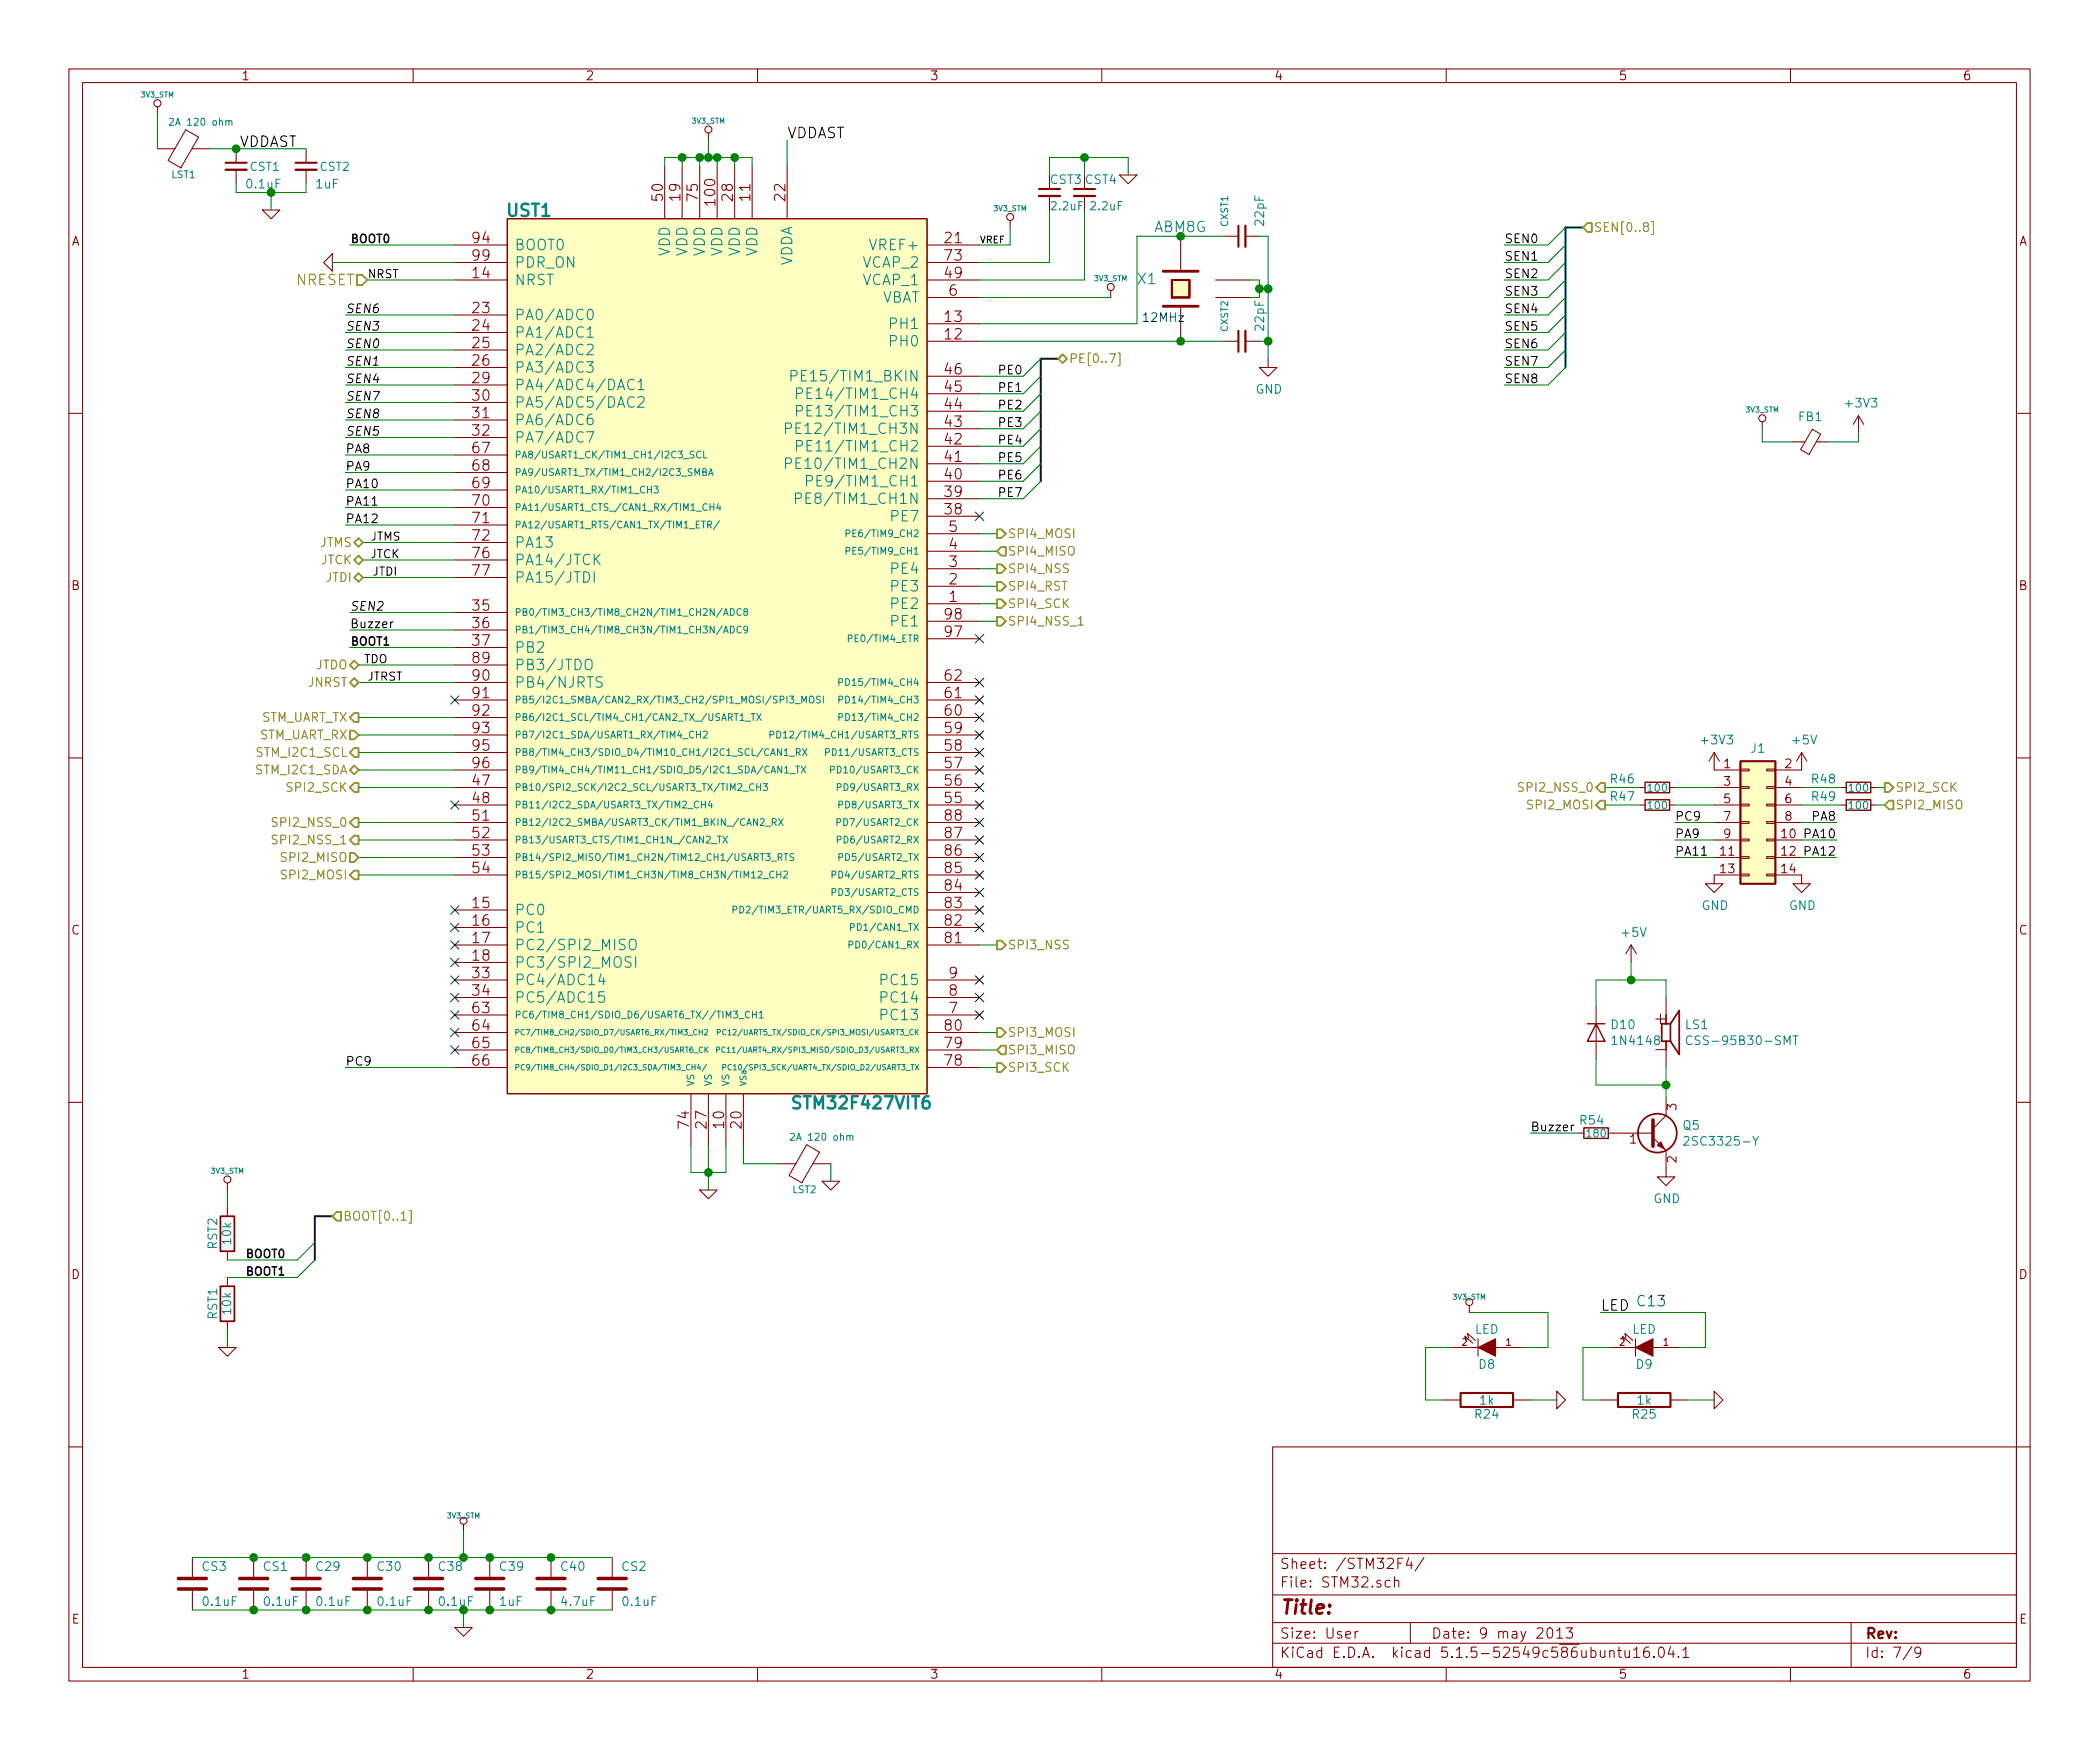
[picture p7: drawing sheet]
<svg xmlns="http://www.w3.org/2000/svg" width="305mm" height="254mm" viewBox="0 0 305 254" stroke-linecap="round" stroke-linejoin="round" font-family="sans-serif">
<defs><g id="words">
<text font-size="2.8" fill="#840000" x="185.8" y="234.3">Title:</text>
<g font-size="2.5" fill="#008484">
<text x="73.7" y="31.4">UST1</text>
<text x="115.7" y="161">STM32F427VIT6</text>
</g>
<g font-size="2.5" fill="#840000">
<text x="240.4" y="148.7">+</text>
<text x="240.7" y="153.1">-</text>
</g>
<text font-size="2.1" fill="#008400" x="34.4" y="21.3">VDDAST</text>
<g font-size="2.1">
<text x="114.3" y="20.1">VDDAST</text>
<text x="232.4" y="190.2">LED</text>
</g>
<g font-size="2.1" fill="#840000">
<text x="96.3" y="29.1" transform="rotate(-90 96.3 29.1)">50</text>
<text x="98.8" y="29.1" transform="rotate(-90 98.8 29.1)">19</text>
<text x="101.3" y="29.1" transform="rotate(-90 101.3 29.1)">75</text>
<text x="103.9" y="29.7" transform="rotate(-90 103.9 29.7)">100</text>
<text x="106.4" y="29.1" transform="rotate(-90 106.4 29.1)">28</text>
<text x="109" y="29.1" transform="rotate(-90 109 29.1)">11</text>
<text x="114" y="29.1" transform="rotate(-90 114 29.1)">22</text>
<text x="68.7" y="35.3">94</text>
<text x="137.3" y="35.3">21</text>
<text x="68.7" y="40.4">14</text>
<text x="68.7" y="37.8">99</text>
<text x="137.3" y="40.4">49</text>
<text x="137.3" y="37.8">73</text>
<text x="68.7" y="45.5">23</text>
<text x="137.3" y="46.7">13</text>
<text x="137.8" y="42.9">6</text>
<text x="68.7" y="48">24</text>
<text x="68.7" y="50.5">25</text>
<text x="68.7" y="53.1">26</text>
<text x="137.3" y="49.3">12</text>
<text x="68.7" y="55.6">29</text>
<text x="68.7" y="58.2">30</text>
<text x="137.3" y="59.4">44</text>
<text x="137.3" y="56.9">45</text>
<text x="137.3" y="54.4">46</text>
<text x="68.7" y="60.7">31</text>
<text x="68.7" y="63.2">32</text>
<text x="68.7" y="65.8">67</text>
<text x="137.3" y="64.5">42</text>
<text x="137.3" y="62">43</text>
<text x="68.7" y="68.3">68</text>
<text x="68.7" y="70.9">69</text>
<text x="137.3" y="69.6">40</text>
<text x="137.3" y="67.1">41</text>
<text x="68.7" y="73.4">70</text>
<text x="68.7" y="75.9">71</text>
<text x="137.3" y="74.7">38</text>
<text x="137.3" y="72.1">39</text>
<text x="137.8" y="77.2">5</text>
<text x="68.7" y="78.5">72</text>
<text x="68.7" y="81">76</text>
<text x="68.7" y="83.6">77</text>
<text x="137.8" y="82.3">3</text>
<text x="137.8" y="79.8">4</text>
<text x="68.7" y="88.6">35</text>
<text x="137.3" y="89.9">98</text>
<text x="137.8" y="87.4">1</text>
<text x="137.8" y="84.8">2</text>
<text x="68.7" y="93.7">37</text>
<text x="68.7" y="91.2">36</text>
<text x="137.3" y="92.5">97</text>
<text x="68.7" y="96.3">89</text>
<text x="68.7" y="98.8">90</text>
<text x="68.7" y="101.3">91</text>
<text x="137.3" y="101.3">61</text>
<text x="137.3" y="98.8">62</text>
<text x="68.7" y="103.9">92</text>
<text x="68.7" y="106.4">93</text>
<text x="137.3" y="106.4">59</text>
<text x="137.3" y="103.9">60</text>
<text x="68.7" y="109">95</text>
<text x="68.7" y="111.5">96</text>
<text x="137.3" y="111.5">57</text>
<text x="137.3" y="109">58</text>
<text x="68.7" y="114">47</text>
<text x="68.7" y="116.6">48</text>
<text x="68.7" y="119.1">51</text>
<text x="137.3" y="116.6">55</text>
<text x="137.3" y="114">56</text>
<text x="137.3" y="119.1">88</text>
<text x="68.7" y="121.7">52</text>
<text x="68.7" y="124.2">53</text>
<text x="137.3" y="124.2">86</text>
<text x="137.3" y="121.7">87</text>
<text x="68.7" y="131.8">15</text>
<text x="68.7" y="126.7">54</text>
<text x="137.3" y="131.8">83</text>
<text x="137.3" y="129.3">84</text>
<text x="137.3" y="126.7">85</text>
<text x="68.7" y="134.4">16</text>
<text x="68.7" y="136.9">17</text>
<text x="137.3" y="136.9">81</text>
<text x="137.3" y="134.4">82</text>
<text x="68.7" y="139.4">18</text>
<text x="68.7" y="142">33</text>
<text x="137.8" y="142">9</text>
<text x="68.7" y="144.5">34</text>
<text x="68.7" y="147.1">63</text>
<text x="68.7" y="149.6">64</text>
<text x="137.3" y="149.6">80</text>
<text x="137.8" y="147.1">7</text>
<text x="137.8" y="144.5">8</text>
<text x="68.7" y="152.1">65</text>
<text x="68.7" y="154.7">66</text>
<text x="137.3" y="154.7">78</text>
<text x="137.3" y="152.1">79</text>
<text x="100.1" y="163.7" transform="rotate(-90 100.1 163.7)">74</text>
<text x="102.6" y="163.7" transform="rotate(-90 102.6 163.7)">27</text>
<text x="105.2" y="163.7" transform="rotate(-90 105.2 163.7)">10</text>
<text x="107.7" y="163.7" transform="rotate(-90 107.7 163.7)">20</text>
<text x="185.8" y="227.7">Sheet: /STM32F4/</text>
<text x="185.8" y="230.4">File: STM32.sch</text>
<text x="185.8" y="237.8">Size: User</text>
<text x="207.8" y="237.8">Date: 9 may 2013</text>
<text x="270.8" y="237.8">Rev:</text>
<text x="185.8" y="240.6">KiCad E.D.A. kicad 5.1.5-52549c586ubuntu16.04.1</text>
<text x="270.8" y="240.6">Id: 7/9</text>
</g>
<g font-size="2.1" fill="#008484">
<text x="167.6" y="33.7">ABM8G</text>
<text x="74.7" y="41.4">NRST</text>
<text x="74.7" y="36.3">BOOT0</text>
<text x="74.7" y="38.9">PDR_ON</text>
<text x="97.3" y="37.2" transform="rotate(-90 97.3 37.2)">VDD</text>
<text x="99.8" y="37.2" transform="rotate(-90 99.8 37.2)">VDD</text>
<text x="102.4" y="37.2" transform="rotate(-90 102.4 37.2)">VDD</text>
<text x="104.9" y="37.2" transform="rotate(-90 104.9 37.2)">VDD</text>
<text x="107.4" y="37.2" transform="rotate(-90 107.4 37.2)">VDD</text>
<text x="110" y="37.2" transform="rotate(-90 110 37.2)">VDD</text>
<text x="115.1" y="38.8" transform="rotate(-90 115.1 38.8)">VDDA</text>
<text x="125.3" y="41.4">VCAP_1</text>
<text x="125.3" y="38.9">VCAP_2</text>
<text x="126.7" y="36.3">VREF+</text>
<text x="165.3" y="41.2">X1</text>
<text x="74.7" y="46.5">PA0/ADC0</text>
<text x="127.8" y="43.9">VBAT</text>
<text x="129.5" y="47.8">PH1</text>
<text x="74.7" y="49">PA1/ADC1</text>
<text x="74.7" y="51.6">PA2/ADC2</text>
<text x="129.5" y="50.3">PH0</text>
<text x="74.7" y="54.1">PA3/ADC3</text>
<text x="74.7" y="56.6">PA4/ADC4/DAC1</text>
<text x="74.7" y="59.2">PA5/ADC5/DAC2</text>
<text x="116.6" y="55.4">PE15/TIM1_BKIN</text>
<text x="117.6" y="57.9">PE14/TIM1_CH4</text>
<text x="74.7" y="61.7">PA6/ADC6</text>
<text x="74.7" y="64.3">PA7/ADC7</text>
<text x="116" y="63">PE12/TIM1_CH3N</text>
<text x="117.6" y="65.5">PE11/TIM1_CH2</text>
<text x="117.6" y="60.5">PE13/TIM1_CH3</text>
<text x="116" y="68.1">PE10/TIM1_CH2N</text>
<text x="118.7" y="70.6">PE9/TIM1_CH1</text>
<text x="117.2" y="73.2">PE8/TIM1_CH1N</text>
<text x="129.6" y="75.7">PE7</text>
<text x="74.7" y="79.5">PA13</text>
<text x="74.7" y="82">PA14/JTCK</text>
<text x="129.6" y="83.3">PE4</text>
<text x="74.7" y="84.6">PA15/JTDI</text>
<text x="129.6" y="88.4">PE2</text>
<text x="129.6" y="85.9">PE3</text>
<text x="74.7" y="94.7">PB2</text>
<text x="129.6" y="90.9">PE1</text>
<text x="74.7" y="97.3">PB3/JTDO</text>
<text x="74.7" y="99.8">PB4/NJRTS</text>
<text x="74.7" y="132.8">PC0</text>
<text x="74.7" y="135.4">PC1</text>
<text x="74.7" y="137.9">PC2/SPI2_MISO</text>
<text x="74.7" y="140.5">PC3/SPI2_MOSI</text>
<text x="74.7" y="143">PC4/ADC14</text>
<text x="128.3" y="143">PC15</text>
<text x="74.7" y="145.5">PC5/ADC15</text>
<text x="128.3" y="148.1">PC13</text>
<text x="128.3" y="145.5">PC14</text>
</g>
<text font-size="2.1" fill="#848400" x="43" y="41.4">NRESET</text>
<text font-size="2.1" fill="#0000c2" x="237.5" y="189.6">C13</text>
<g font-size="1.8" fill="#840000">
<text x="35" y="11.6">1</text>
<text x="85" y="11.6">2</text>
<text x="135" y="11.6">3</text>
<text x="185" y="11.6">4</text>
<text x="235" y="11.6">5</text>
<text x="285" y="11.6">6</text>
<text x="10.4" y="35.6">A</text>
<text x="293.2" y="35.6">A</text>
<text x="10.4" y="85.6">B</text>
<text x="293.2" y="85.6">B</text>
<text x="250.3" y="111.5">1</text>
<text x="259.2" y="111.5">2</text>
<text x="250.3" y="114">3</text>
<text x="250.3" y="116.6">5</text>
<text x="250.3" y="119.1">7</text>
<text x="259.2" y="114">4</text>
<text x="259.2" y="116.6">6</text>
<text x="259.2" y="119.1">8</text>
<text x="249.9" y="124.2">11</text>
<text x="250.3" y="121.7">9</text>
<text x="258.7" y="121.7">10</text>
<text x="258.7" y="124.2">12</text>
<text x="249.9" y="126.7">13</text>
<text x="258.7" y="126.7">14</text>
<text x="10.4" y="135.6">C</text>
<text x="293.2" y="135.6">C</text>
<text x="243.5" y="161.1" transform="rotate(-90 243.5 161.1)">3</text>
<text x="236.7" y="166">1</text>
<text x="243.5" y="168.8" transform="rotate(-90 243.5 168.8)">2</text>
<text x="10.4" y="185.6">D</text>
<text x="293.2" y="185.6">D</text>
<text x="10.4" y="235.6">E</text>
<text x="293.2" y="235.6">E</text>
<text x="35" y="243.6">1</text>
<text x="85" y="243.6">2</text>
<text x="135" y="243.6">3</text>
<text x="185" y="243.6">4</text>
<text x="235" y="243.6">5</text>
<text x="285" y="243.6">6</text>
</g>
<g font-size="1.8" fill="#008484">
<text x="35.9" y="27.4">0.1uF</text>
<text x="45.9" y="27.4">1uF</text>
<text x="152.5" y="26.7">CST3</text>
<text x="157.6" y="26.7">CST4</text>
<text x="183.6" y="32.7" transform="rotate(-90 183.6 32.7)">22pF</text>
<text x="183.6" y="47.9" transform="rotate(-90 183.6 47.9)">22pF</text>
<text x="182.3" y="57.1">GND</text>
<text x="268.2" y="59.2">+3V3</text>
<text x="261.2" y="61.1">FB1</text>
<text x="234" y="113.7">R46</text>
<text x="247.2" y="108.1">+3V3</text>
<text x="254.3" y="109.3">J1</text>
<text x="260.4" y="108.1">+5V</text>
<text x="263.2" y="113.7">R48</text>
<text x="234" y="116.3">R47</text>
<text x="263.2" y="116.3">R49</text>
<text x="235.6" y="136">+5V</text>
<text x="247.1" y="132.1">GND</text>
<text x="259.8" y="132.1">GND</text>
<text x="234.1" y="149.4">D10</text>
<text x="244.8" y="149.4">LS1</text>
<text x="234.4" y="151.7">1N4148</text>
<text x="246" y="151.7">CSS-95B30-SMT</text>
<text x="229.5" y="163.2">R54</text>
<text x="244.4" y="164">Q5</text>
<text x="245.3" y="166.3">2SC3325-Y</text>
<text x="240.1" y="174.6">GND</text>
<text x="31.5" y="181.3" transform="rotate(-90 31.5 181.3)">RST2</text>
<text x="33.6" y="180.5" transform="rotate(-90 33.6 180.5)">10k</text>
<text x="31.5" y="191.5" transform="rotate(-90 31.5 191.5)">RST1</text>
<text x="33.6" y="190.7" transform="rotate(-90 33.6 190.7)">10k</text>
<text x="214.1" y="193.6">LED</text>
<text x="237" y="193.6">LED</text>
<text x="214.8" y="198.7">D8</text>
<text x="214.9" y="203.9">1k</text>
<text x="237.6" y="198.7">D9</text>
<text x="237.8" y="203.9">1k</text>
<text x="214.3" y="205.9">R24</text>
<text x="237.1" y="205.9">R25</text>
<text x="29.4" y="228">CS3</text>
<text x="29.6" y="233.1">0.1uF</text>
<text x="38.3" y="228">CS1</text>
<text x="38.5" y="233.1">0.1uF</text>
<text x="46" y="228">C29</text>
<text x="46.1" y="233.1">0.1uF</text>
<text x="54.9" y="228">C30</text>
<text x="55" y="233.1">0.1uF</text>
<text x="63.8" y="228">C38</text>
<text x="63.9" y="233.1">0.1uF</text>
<text x="72.6" y="233.1">1uF</text>
<text x="72.7" y="228">C39</text>
<text x="81.6" y="228">C40</text>
<text x="81.7" y="233.1">4.7uF</text>
<text x="90.4" y="228">CS2</text>
<text x="90.6" y="233.1">0.1uF</text>
</g>
<g font-size="1.8">
<text x="218.4" y="35.3">SEN0</text>
<text x="218.4" y="40.4">SEN2</text>
<text x="218.4" y="37.8">SEN1</text>
<text x="50.2" y="45.5">SEN6</text>
<text x="218.4" y="45.5">SEN4</text>
<text x="218.4" y="42.9">SEN3</text>
<text x="50.2" y="50.5">SEN0</text>
<text x="50.2" y="53.1">SEN1</text>
<text x="50.2" y="48">SEN3</text>
<text x="218.4" y="48">SEN5</text>
<text x="218.4" y="50.5">SEN6</text>
<text x="218.4" y="53.1">SEN7</text>
<text x="50.2" y="58.2">SEN7</text>
<text x="50.2" y="55.6">SEN4</text>
<text x="145.2" y="59.4">PE2</text>
<text x="145.2" y="54.4">PE0</text>
<text x="145.2" y="56.9">PE1</text>
<text x="218.4" y="55.6">SEN8</text>
<text x="50.2" y="65.8">PA8</text>
<text x="50.2" y="60.7">SEN8</text>
<text x="50.2" y="63.2">SEN5</text>
<text x="145.2" y="62">PE3</text>
<text x="145.2" y="64.5">PE4</text>
<text x="50.2" y="70.9">PA10</text>
<text x="50.2" y="68.3">PA9</text>
<text x="145.2" y="69.6">PE6</text>
<text x="145.2" y="67.1">PE5</text>
<text x="50.2" y="75.9">PA12</text>
<text x="50.2" y="73.4">PA11</text>
<text x="145.2" y="72.1">PE7</text>
<text x="50.8" y="88.6">SEN2</text>
<text x="50.8" y="91.2">Buzzer</text>
<text x="243.2" y="119.1">PC9</text>
<text x="263.3" y="119.1">PA8</text>
<text x="243.2" y="124.2">PA11</text>
<text x="243.2" y="121.7">PA9</text>
<text x="262.3" y="121.7">PA10</text>
<text x="262.3" y="124.2">PA12</text>
<text x="50.2" y="154.7">PC9</text>
<text x="222.2" y="164.2">Buzzer</text>
</g>
<g font-size="1.8" fill="#848400">
<text x="231.4" y="33.7">SEN[0..8]</text>
<text x="155.2" y="52.7">PE[0..7]</text>
<text x="46.5" y="79.4">JTMS</text>
<text x="46.6" y="81.9">JTCK</text>
<text x="146.3" y="83.2">SPI4_NSS</text>
<text x="146.3" y="78.1">SPI4_MOSI</text>
<text x="146.3" y="80.6">SPI4_MISO</text>
<text x="47.3" y="84.5">JTDI</text>
<text x="146.3" y="85.7">SPI4_RST</text>
<text x="146.3" y="88.3">SPI4_SCK</text>
<text x="146.3" y="90.8">SPI4_NSS_1</text>
<text x="44.8" y="99.7">JNRST</text>
<text x="45.8" y="97.2">JTDO</text>
<text x="37.5" y="107.3">STM_UART_RX</text>
<text x="37.7" y="104.8">STM_UART_TX</text>
<text x="37.4" y="112.4">STM_I2C1_SDA</text>
<text x="37.6" y="109.9">STM_I2C1_SCL</text>
<text x="42" y="114.9">SPI2_SCK</text>
<text x="221.1" y="114.9">SPI2_NSS_0</text>
<text x="222.2" y="117.5">SPI2_MOSI</text>
<text x="275.2" y="117.5">SPI2_MISO</text>
<text x="275.2" y="114.9">SPI2_SCK</text>
<text x="40.1" y="122.6">SPI2_NSS_1</text>
<text x="40.1" y="120">SPI2_NSS_0</text>
<text x="41.2" y="125.1">SPI2_MISO</text>
<text x="41.2" y="127.6">SPI2_MOSI</text>
<text x="146.3" y="137.8">SPI3_NSS</text>
<text x="146.3" y="155.6">SPI3_SCK</text>
<text x="146.3" y="153">SPI3_MISO</text>
<text x="146.3" y="150.5">SPI3_MOSI</text>
<text x="49.8" y="177.2">BOOT[0..1]</text>
</g>
<text font-size="1.8" fill="#0000c2" x="165.7" y="46.7">12MHz</text>
<g font-size="1.7" fill="#008484">
<text x="36.3" y="24.8">CST1</text>
<text x="46.5" y="24.8">CST2</text>
<text x="152.8" y="30.5">2.2uF</text>
<text x="158.5" y="30.5">2.2uF</text>
</g>
<g font-size="1.7">
<text x="50.8" y="35.3">BOOT0</text>
<text x="53.3" y="40.4">NRST</text>
<text x="53.7" y="81">JTCK</text>
<text x="53.8" y="78.5">JTMS</text>
<text x="54.2" y="83.6">JTDI</text>
<text x="50.8" y="93.7">BOOT1</text>
<text x="52.8" y="96.3">TDO</text>
<text x="53.3" y="98.8">JTRST</text>
<text x="35.6" y="182.6">BOOT0</text>
<text x="35.6" y="185.1">BOOT1</text>
</g>
<g font-size="1.5" fill="#008484">
<text x="239.4" y="117.4">100</text>
<text x="239.4" y="114.9">100</text>
<text x="268.6" y="117.4">100</text>
<text x="268.6" y="114.9">100</text>
<text x="230.5" y="165.1">180</text>
</g>
<g font-size="1.4" fill="#008484">
<text x="25.2" y="18.2">2A 120 ohm</text>
<text x="24.9" y="25.9">LST1</text>
<text x="178.3" y="32.9" transform="rotate(-90 178.3 32.9)">CXST1</text>
<text x="178.3" y="48.1" transform="rotate(-90 178.3 48.1)">CXST2</text>
<text x="74.7" y="66.5">PA8/USART1_CK/TIM1_CH1/I2C3_SCL</text>
<text x="74.7" y="69.1">PA9/USART1_TX/TIM1_CH2/I2C3_SMBA</text>
<text x="74.7" y="71.6">PA10/USART1_RX/TIM1_CH3</text>
<text x="74.7" y="74.1">PA11/USART1_CTS_/CAN1_RX/TIM1_CH4</text>
<text x="74.7" y="76.7">PA12/USART1_RTS/CAN1_TX/TIM1_ETR/</text>
<text x="124" y="78">PE6/TIM9_CH2</text>
<text x="124" y="80.5">PE5/TIM9_CH1</text>
<text x="74.7" y="89.4">PB0/TIM3_CH3/TIM8_CH2N/TIM1_CH2N/ADC8</text>
<text x="74.7" y="91.9">PB1/TIM3_CH4/TIM8_CH3N/TIM1_CH3N/ADC9</text>
<text x="124" y="93.2">PE0/TIM4_ETR</text>
<text x="123.1" y="99.5">PD15/TIM4_CH4</text>
<text x="74.7" y="102.1">PB5/I2C1_SMBA/CAN2_RX/TIM3_CH2/SPI1_MOSI/SPI3_MOSI</text>
<text x="74.7" y="104.6">PB6/I2C1_SCL/TIM4_CH1/CAN2_TX_/USART1_TX</text>
<text x="74.7" y="107.2">PB7/I2C1_SDA/USART1_RX/TIM4_CH2</text>
<text x="113.7" y="107.2">PD12/TIM4_CH1/USART3_RTS</text>
<text x="123.1" y="104.6">PD13/TIM4_CH2</text>
<text x="123.1" y="102.1">PD14/TIM4_CH3</text>
<text x="74.7" y="109.7">PB8/TIM4_CH3/SDIO_D4/TIM10_CH1/I2C1_SCL/CAN1_RX</text>
<text x="74.7" y="112.2">PB9/TIM4_CH4/TIM11_CH1/SDIO_D5/I2C1_SDA/CAN1_TX</text>
<text x="120.7" y="109.7">PD11/USART3_CTS</text>
<text x="121.5" y="112.2">PD10/USART3_CK</text>
<text x="74.7" y="114.8">PB10/SPI2_SCK/I2C2_SCL/USART3_TX/TIM2_CH3</text>
<text x="74.7" y="117.3">PB11/I2C2_SDA/USART3_TX/TIM2_CH4</text>
<text x="74.7" y="119.9">PB12/I2C2_SMBA/USART3_CK/TIM1_BKIN_/CAN2_RX</text>
<text x="122.3" y="119.9">PD7/USART2_CK</text>
<text x="122.3" y="114.8">PD9/USART3_RX</text>
<text x="122.5" y="117.3">PD8/USART3_TX</text>
<text x="74.7" y="122.4">PB13/USART3_CTS/TIM1_CH1N_/CAN2_TX</text>
<text x="74.7" y="124.9">PB14/SPI2_MISO/TIM1_CH2N/TIM12_CH1/USART3_RTS</text>
<text x="122.3" y="122.4">PD6/USART2_RX</text>
<text x="122.5" y="124.9">PD5/USART2_TX</text>
<text x="74.7" y="127.5">PB15/SPI2_MOSI/TIM1_CH3N/TIM8_CH3N/TIM12_CH2</text>
<text x="121.5" y="130">PD3/USART2_CTS</text>
<text x="121.5" y="127.5">PD4/USART2_RTS</text>
<text x="108.5" y="132.6">PD2/TIM3_ETR/UART5_RX/SDIO_CMD</text>
<text x="124.1" y="137.6">PD0/CAN1_RX</text>
<text x="124.3" y="135.1">PD1/CAN1_TX</text>
<text x="74.7" y="147.8">PC6/TIM8_CH1/SDIO_D6/USART6_TX//TIM3_CH1</text>
<text x="100.8" y="157.7" transform="rotate(-90 100.8 157.7)">VS</text>
<text x="103.4" y="157.7" transform="rotate(-90 103.4 157.7)">VS</text>
<text x="105.9" y="157.7" transform="rotate(-90 105.9 157.7)">VS</text>
<text x="115.4" y="165.6">2A 120 ohm</text>
<text x="115.1" y="173.2">LST2</text>
</g>
<text font-size="1.4" x="142.2" y="35.3">VREF</text>
<g font-size="1.4" fill="#840000">
<text x="212.3" y="195.3">2</text>
<text x="218.7" y="195.3">1</text>
<text x="235.2" y="195.3">2</text>
<text x="241.6" y="195.3">1</text>
</g>
<text font-size="1.2" fill="#008484" x="108.4" y="157.7" transform="rotate(-90 108.4 157.7)">VSa</text>
<g font-size="1.1" fill="#008484">
<text x="20.5" y="14.1">3V3_STM</text>
<text x="100.5" y="18">3V3_STM</text>
<text x="144.3" y="30.7">3V3_STM</text>
<text x="158.9" y="40.8">3V3_STM</text>
<text x="253.5" y="59.9">3V3_STM</text>
<text x="74.7" y="150.2">PC7/TIM8_CH2/SDIO_D7/USART6_RX/TIM3_CH2</text>
<text x="74.7" y="152.8">PC8/TIM8_CH3/SDIO_D0/TIM3_CH3/USART6_CK</text>
<text x="74.7" y="155.3">PC9/TIM8_CH4/SDIO_D1/I2C3_SDA/TIM3_CH4/</text>
<text x="106.7" y="150.2">PC12/UART5_TX/SDIO_CK/SPI3_MOSI/USART3_CK</text>
<text x="106.9" y="152.8">PC11/UART4_RX/SPI3_MISO/SDIO_D3/USART3_RX</text>
<text x="107.6" y="155.3">PC10/SPI3_SCK/UART4_TX/SDIO_D2/USART3_TX</text>
<text x="30.7" y="170.4">3V3_STM</text>
<text x="211" y="188.6">3V3_STM</text>
<text x="64.9" y="220.4">3V3_STM</text>
</g>
</g></defs>
<g fill="none" stroke="#840000" stroke-width=".15">
<path d="M10 10h284.8v234h-284.8zM12 12h280.8v230h-280.8zM22.9 15.5v1M27 18.8l1.8 1.1-2.5 4.5-1.9-1.1zM60 10v2M102.9 19.3v1M110 10v2M160 10v2M210 10v2M260 10v2M22.9 21.6h2.5M27.9 21.6h2.6"/>
<path d="M34.3 21.6v2M34.3 24.6v2.1M38.1 30.5h2.5l-1.2 1.3zM44.4 21.6v2M44.4 24.6v2.1M47 38.1l1.3-1.3v2.6zM66 35.6h7.7M66 38.1h7.7M73.7 31.8h60.9v127h-60.9zM96.5 24.1v7.7M99.1 24.1v7.7M101.6 24.1v7.7"/>
<path d="M104.1 24.1v7.7M106.7 24.1v7.7M109.2 24.1v7.7M114.3 24.1v7.7M134.6 35.6h7.6M134.6 38.1h7.6M146.7 32v1M152.4 25.4v2M152.4 28.4v2.1M157.5 25.4v2M157.5 28.4v2.1M162.6 25.4h2.5l-1.3 1.3z"/>
<path d="M171.4 34.3v5.1M177.8 34.3h2M180.8 34.3h2.1M10 60h2M66 40.6h7.7M66 45.7h7.7M66 48.3h7.7M66 50.8h7.7M66 53.3h7.7M66 55.9h7.7M66 58.4h7.7M134.6 40.6h7.6"/>
<path d="M134.6 43.2h7.6M134.6 49.5h7.6M134.6 47h7.6M134.6 59.7h7.6M134.6 57.2h7.6M134.6 54.6h7.6M161.3 42.2v1M171.4 44.5v5M176.5 40.6h5.1M176.5 43.2h5.1M177.8 49.5h2M180.8 49.5h2.1"/>
<path d="M184.1 52.1v1.2h1.3l-1.3 1.3-1.2-1.3h1.2M292.8 60h2M66 61h7.7M66 63.5h7.7M66 66h7.7M66 68.6h7.7M66 71.1h7.7M66 73.7h7.7M66 76.2h7.7M66 78.7h7.7M134.6 74.9h7.6M134.6 72.4h7.6"/>
<path d="M134.6 69.9h7.6M134.6 67.3h7.6M134.6 64.8h7.6M134.6 62.2h7.6M134.6 77.5h7.6M255.9 61.2v1M260.3 64.1h1.8M263.2 62.3l1.2 .7-1.7 3-1.2-.7zM263.8 64.1h1.6M269.9 60.3l-.8 1.3M269.9 60.3v2.6M269.9 60.3l.7 1.3"/>
<path d="M66 88.9h7.7M66 91.4h7.7M66 94h7.7M66 99.1h7.7M66 81.3h7.7M66 83.8h7.7M66 96.5h7.7M134.6 87.6h7.6M134.6 85.1h7.6M134.6 82.6h7.6M134.6 80h7.6M134.6 99.1h7.6"/>
<path d="M134.6 92.7h7.6M134.6 90.2h7.6M10 110h2M66 116.8h7.7M66 111.8h7.7M66 114.3h7.7M66 119.4h7.7M66 109.2h7.7M66 106.7h7.7M66 104.1h7.7M66 101.6h7.7M134.6 116.8h7.6"/>
<path d="M134.6 111.8h7.6M134.6 114.3h7.6M134.6 119.4h7.6M134.6 109.2h7.6M134.6 106.7h7.6M134.6 104.1h7.6M134.6 101.6h7.6M238.1 116.8h.8M238.1 114.3h.8M242.4 116.8h.8M242.4 114.3h.8M248.9 116.8h3.8"/>
<path d="M248.9 109.2l-.7 1.3M248.9 109.2v2.6h3.8M248.9 109.2l.8 1.3M248.9 114.3h3.8M248.9 119.4h3.8M252.7 119.3h1.3v.2h-1.3zM252.7 116.7h1.3v.3h-1.3zM252.7 114.2h1.3v.2h-1.3zM252.7 111.6h1.3v.3h-1.3zM256.5 119.3h1.3v.2h-1.3zM256.5 116.7h1.3v.3h-1.3zM256.5 114.2h1.3v.2h-1.3z"/>
<path d="M256.5 111.6h1.3v.3h-1.3zM257.8 116.8h3.8M257.8 114.3h3.8M257.8 119.4h3.8M261.6 109.2l-.7 1.3M261.6 109.2v2.6h-3.8M261.6 109.2l.8 1.3M267.3 116.8h.8M267.3 114.3h.8M271.7 116.8h.7M271.7 114.3h.7M292.8 110h2"/>
<path d="M66 121.9h7.7M66 124.5h7.7M66 127h7.7M66 132.1h7.7M66 134.6h7.7M66 137.2h7.7M66 139.7h7.7M134.6 121.9h7.6M134.6 124.5h7.6M134.6 127h7.6M134.6 132.1h7.6M134.6 134.6h7.6"/>
<path d="M134.6 137.2h7.6M134.6 129.5h7.6M236.9 137.2l-.8 1.2M236.9 137.2v2.5M236.9 137.2l.7 1.2M248.9 121.9h3.8M248.9 124.5h3.8M252.7 126.9h1.3v.2h-1.3zM252.7 124.3h1.3v.3h-1.3zM252.7 121.8h1.3v.2h-1.3zM252.7 127h-3.8v1.3h1.3l-1.3 1.2-1.3-1.2h1.3M256.5 126.9h1.3v.2h-1.3z"/>
<path d="M256.5 124.3h1.3v.3h-1.3zM256.5 121.8h1.3v.2h-1.3zM257.8 127h3.8v1.3h1.3l-1.3 1.2-1.3-1.2h1.3M257.8 121.9h3.8M257.8 124.5h3.8M10 160h2M66 142.2h7.7M66 144.8h7.7M66 147.3h7.7M66 149.9h7.7M66 152.4h7.7M66 154.9h7.7"/>
<path d="M100.3 158.8v7.6M102.9 158.8v7.6M105.4 158.8v7.6M107.9 158.8v7.6M134.6 142.2h7.6M134.6 144.8h7.6M134.6 147.3h7.6M134.6 149.9h7.6M134.6 152.4h7.6M134.6 154.9h7.6M231.8 146.1v7.6M241.9 159.4v2.5l-1.9 1.9"/>
<path d="M241.9 144.8v2.5M241.9 152.4v2.5M292.8 160h2M33 171.7v1M33 175.3v1.2M101.6 172.7h2.5l-1.2 1.3zM113 168.9h2.6M117.1 166.1l1.9 1.1-2.6 4.5-1.8-1.1zM118.1 168.9h2.5M119.4 171.5h2.5l-1.3 1.2zM229.2 164.5h.8M233.6 164.5h6.4"/>
<path d="M240 165.1l1.9 1.9v3.8h1.3l-1.3 1.3-1.2-1.3h1.2M31.7 195.6h2.6l-1.3 1.3zM33 181.6v1.3M33 185.4v1.3M33 191.8v1.2M210.8 195.6h3.8M212.9 194.6l-.2-.7 1.2 1M213.2 194.2l-.1-.7 1.1 1.1M213.4 189.5v1M214.6 194.3v2.6M217.2 195.6h3.8M233.7 195.6h3.8"/>
<path d="M235.7 194.6l-.1-.7 1.1 1M236.1 194.2l-.1-.7 1.1 1.1M237.5 194.3v2.6M240 195.6h3.8M10 210h2M184.8 210h108v32h-108zM209.5 203.2h2.6M219.7 203.2h2.5M226.1 201.9l1.2 1.3-1.2 1.3zM232.4 203.2h2.5M242.6 203.2h2.5M248.9 201.9l1.3 1.3-1.3 1.3z"/>
<path d="M292.8 210h2M27.9 226.1v2.8M27.9 230.9v2.8M36.8 226.1v2.8M36.8 230.9v2.8M44.4 226.1v2.8M44.4 230.9v2.8M53.3 226.1v2.8M53.3 230.9v2.8M62.2 226.1v2.8M62.2 230.9v2.8M66 236.2h2.6l-1.3 1.3z"/>
<path d="M67.3 221.2v1.1M71.1 226.1v2.8M71.1 230.9v2.8M80 226.1v2.8M80 230.9v2.8M88.9 226.1v2.8M88.9 230.9v2.8M184.8 238.5h108M184.8 235.5h108M184.8 231.5h108M184.8 225.5h108M196.8 236.8v1"/>
<path d="M197.2 236.8l-.3 .1-.1 .2M201.9 229.4a.48 .48 0 0 0-.7 .1l-.1 .1 .1 .6a.48 .48 0 0 0 .7 .1M202.5 229.5a.39 .39 0 0 1 .6 .1v.8M202.5 228.9v1.5M203.7 226.2h-.7v1.5M204.6 226.1l-.4 1.1h.9M204.8 235.5v3M204.9 226.7v1M206.8 226.1l-1.3 1.9M224.8 236.4a.37 .37 0 0 1 .3-.1 .37 .37 0 0 1 .3 .3l.1 .3a.72 .72 0 0 1-.4 .9l-.3-.2a1.41 1.41 0 0 1 0-1.2zM226.1 236.7l.4-.4v1.5M226.1 237.8h.8"/>
<path d="M227.4 236.3h.9l-.5 .6 .5 .1v.1v.5l-.2 .2h-.5l-.2-.2M233.8 239.7a.38 .38 0 0 1 .6 .1v.8M234.9 239.6h.6M235.1 239.1v1.3l.4 .2M236 239.6v.9a.4 .4 0 0 0 .6-.1M236.6 239.6v1M237.2 239.5l.5-.4v1.5M239.4 239.1a.59 .59 0 0 0-.7 .6v.7a.51 .51 0 0 0 .7 0 .61 .61 0 0 0 0-.7l-.4-.1-.3 .3M240.9 239.2a.37 .37 0 0 1 .4-.1 .37 .37 0 0 1 .3 .2 .77 .77 0 0 1-.4 1.3l-.3-.2a1.41 1.41 0 0 1 0-1.2zM242.6 239l-.4 1.1h1M243 239.6v1M244.4 239.5l.4-.4v1.5"/>
<path d="M268.8 235.5v6.5M277.6 239l-1.2 1.9M278.9 239.7l-.3 .3h-.2l-.3-.3v-.4a.47 .47 0 0 1 .5-.2l.2 .1a1.19 1.19 0 0 1-.2 1.3l-.4 .1M60 242v2M110 242v2M160 242v2M210 242v2M237.2 240.6h.9M240.2 240.4v.2l-.1-.1 .1-.1v.2M243.7 240.4l.1 .1-.1 .1v-.1v-.1v.2M244.4 240.6h.8M260 242v2"/>
<circle cx="22.9" cy="15" r=".51"/>
<circle cx="102.9" cy="18.8" r=".51"/>
<circle cx="146.7" cy="31.5" r=".51"/>
<circle cx="161.3" cy="41.7" r=".51"/>
<circle cx="255.9" cy="60.7" r=".51"/>
<circle cx="33" cy="171.2" r=".51"/>
<circle cx="213.4" cy="189" r=".51"/>
<circle cx="67.3" cy="220.7" r=".51"/>
</g>
<g fill="none" stroke="#008484" stroke-width=".15">
<path d="M24.6 17.2h.4l.2 .2-.6 .8h.6M33.2 17.7l.2-.2 .2 .1 .1 .6M85.2 52.5h.9l-.5 .6 .5 .1v.2v.5l-.2 .1h-.5l-.2-.1M85.3 47.9l.4-.5v1.5M85.3 50.1l.2-.1h.5a.37 .37 0 0 1 .1 .6l-.9 .9h.9M85.3 48.9h.8M85.5 45l.3-.1a.97 .97 0 0 1 0 1.5 .65 .65 0 0 1-.5-.9zM92.1 55.2a.62 .62 0 0 0-.8 0 .62 .62 0 0 0-.2 .7 .57 .57 0 0 0 .3 .6 .57 .57 0 0 0 .7-.1M92.1 57.7a.62 .62 0 0 0-.8 0 .62 .62 0 0 0-.2 .7 .57 .57 0 0 0 .3 .6 .57 .57 0 0 0 .7 0M92.7 55.5l.4-.5v1.6M92.7 57.7a.62 .62 0 0 1 .8 0v.2v.3l-.9 .9h.9M92.7 56.6h.8"/>
<path d="M114.9 54.6h.5a.4 .4 0 0 0 .4-.4 .4 .4 0 0 0-.4-.4h-.5v1.5M115.7 59.6h.7a.4 .4 0 0 0 .1-.4 .4 .4 0 0 0-.2-.3h-.6v1.5M115.7 57.1l.7-.1a.4 .4 0 0 0 .1-.4 .4 .4 0 0 0-.2-.3h-.6v1.5M85.2 62.7h1l-.7 1.5M86 60.1a.59 .59 0 0 0-.7 .7v.5l.1 .3h.5l.2-.1v-.5l-.1-.2-.5-.1-.2 .3M94 71h.6M94.6 70.6v1M95 70.6h.6l-.4 .3 .4 .1v.5l-.2 .1-.4-.1M100.8 65.5h-.4l-.2 .2 .1 .2 .4 .2 .1 .2-.2 .2-.4-.1M100.9 69v-1l.3 .7 .4-.7v1M101.8 65.6a.44 .44 0 0 0-.7 .4 .44 .44 0 0 0 .7 .4M101.9 75.6h.5"/>
<path d="M102.1 68.5h.4l.1-.2-.1-.2-.4-.1v1h.3l.2-.3-.2-.2M102.2 75.6v1M102.2 65.5v1h.5M102.7 73.2h-.1a.48 .48 0 0 0-.6 .3 .48 .48 0 0 0 .4 .6l.3-.1M102.8 76.2l.4-.1 .1-.1v-.3l-.2-.1h-.3v1M102.9 69l.3-1 .4 1M103 68.7h.5M103 76.2l.3 .4M103.1 73.1v1M103.1 73.6h.6M103.7 73.1v1M104.3 73.1l-.2 .7h.6"/>
<path d="M104.5 75.6l-.9 1.3M104.5 73.4v.7M114.1 67.3l.7-.1a.4 .4 0 0 0 .1-.4 .4 .4 0 0 0-.2-.3h-.6v1.5M114.1 62.2l.7-.1a.4 .4 0 0 0 .1-.4 .4 .4 0 0 0-.2-.3h-.6v1.5M115.5 72.3h.8a.41 .41 0 0 0-.2-.7h-.6v1.5M115.7 64.7l.7-.1a.4 .4 0 0 0 .1-.4 .4 .4 0 0 0-.2-.3h-.6v1.6M117.1 69.8l.7-.1a.4 .4 0 0 0 .2-.4 .4 .4 0 0 0-.3-.3h-.6v1.5M122.9 80l.4-.1 .1-.1v-.2l-.2-.1h-.3v.9M122.9 77.4h.4l.1-.2v-.2l-.2-.1h-.3v1M84.8 83a.8 .8 0 0 1 .8 .5 .8 .8 0 0 1-.3 .9l-.5 .1zM85 95.9a.51 .51 0 0 1 .6-.2 .51 .51 0 0 1 .4 .5v.5a.51 .51 0 0 1-.5 .5 .51 .51 0 0 1-.5-.5zM86.3 83v1.5"/>
<path d="M86.5 81.1l.6 .9M87.1 80.4l-.8 .9M87.5 98.3a.68 .68 0 0 0-.9 0 .36 .36 0 0 0 .3 .6 .53 .53 0 0 1 .6 .5l-.1 .2a.62 .62 0 0 1-.8 .1M105.1 89.3l.3-1 .3 1M105.1 91.9l.3-1 .3 1M105.2 89.1h.4M105.2 91.6h.4M106.1 88.3a.5 .5 0 0 1 .5 .5 .5 .5 0 0 1-.5 .5zM106.1 90.9a.5 .5 0 0 1 .5 .5 .5 .5 0 0 1-.5 .5zM107.6 88.4a.48 .48 0 0 0-.6 .3 .48 .48 0 0 0 .3 .6l.3-.1M107.6 91v-.1a.48 .48 0 0 0-.6 .4 .48 .48 0 0 0 .3 .6l.3-.1M108.2 88.8l-.2-.3 .2-.2h.2l.2 .2-.1 .2-.5 .3v.2l.2 .1h.2l.2-.1v-.2l-.2-.2"/>
<path d="M108.6 91.3l-.2 .2h-.2l-.2-.2 .1-.3 .3-.1a.64 .64 0 0 1-.1 1h-.2M121.8 99h.5l.1-.2-.1-.2-.5-.1v1M123.2 92.7l.4-.1 .1-.1v-.2l-.1-.1h-.4v.9M100.7 106.2a.39 .39 0 0 0-.5 0 .39 .39 0 0 0-.1 .5 .37 .37 0 0 0 .2 .4 .37 .37 0 0 0 .4-.1M101.1 106.1v1M101.1 106.6h.6M101.4 116.4a.44 .44 0 0 0-.6 .4 .44 .44 0 0 0 .6 .4M101.7 106.1v1M101.9 116.3v1M101.9 116.8h.5M102.1 106.2l.4-.1 .2 .3-.6 .7h.6M102.4 116.3v1"/>
<path d="M103.1 116.2l-.3 .7h.7M103.3 116.6v.7M107.1 113.8l.4-.1 .2 .3-.6 .7h.6M107.5 103.9l.3-.3v1M107.5 104.6h.6M107.9 114.8h.8M108.2 104.7h.8M109.1 103.6h.6M109.4 103.6v1M109.4 113.8a.47 .47 0 0 0-.6 .4 .47 .47 0 0 0 .5 .5l.1-.1M109.9 113.7v1M109.9 114.2h.5"/>
<path d="M109.9 103.6l.6 1M110.4 118.9l.4-.1 .2 .3-.6 .7h.6M110.4 113.7v1M110.5 103.6l-.6 1M110.8 113.7h.6l-.3 .4 .3 .1v.4l-.1 .1-.5-.1M111.2 119.9h.7M111.8 106.7l.5-.1 .1-.1-.1-.3-.5-.1v1M111.9 109.7l.3-1 .4 1M112 112.2l.3-1 .3 1M112 109.4h.5M112.1 111.9h.4M112.1 119.4l.5-.1 .1-.1v-.3l-.6-.1v1"/>
<path d="M112.4 119.4l.3 .4M112.8 106.1a.5 .5 0 0 1 .6 .5 .5 .5 0 0 1-.6 .5zM113.1 118.8l.6 1M113.5 108.7v1l-.6-1v1M113.5 111.2v1l-.5-1v1M113.7 118.8l-.6 1M113.9 108.9l.3-.2v1M113.9 109.7h.6M113.9 111.5l.3-.3v1M113.9 112.2h.6M114.7 101h.6l-.4 .4 .4 .2-.1 .3-.1 .1-.4-.1M114.7 109.8h.7"/>
<path d="M114.7 112.3h.7M115.4 102.1h.8M115.5 111.2h.6M115.6 109.2l.5-.1 .1-.1v-.2l-.2-.1h-.4v1M115.8 111.2v1M115.9 109.2l.3 .5M116.4 111.2l.6 1M116.4 102v-1l.4 .8 .3-.8v1M116.5 108.7l.7 1M117 111.2l-.6 1M117.2 108.7l-.7 1M117.6 101.2l.2-.2a.35 .35 0 0 1 .4 .4v.3a.35 .35 0 0 1-.4 .3h-.1a.7 .7 0 0 1-.1-.8z"/>
<path d="M119.1 101.1l-.4-.1-.1 .2 .1 .3 .4 .2v.2l-.2 .1h-.3M119.6 101v1M119.9 109.2l.4-.1 .1-.1v-.2l-.1-.1h-.4v1M120.6 111.7h.5l.1-.2-.1-.2-.1-.1h-.4v1M121.5 119.4l.5-.1 .1-.1-.1-.3-.1-.1h-.4v1M121.6 114.3l.4-.1 .1-.1v-.3l-.1-.1h-.4v1M121.8 116.8h.5l.1-.2-.1-.3h-.5v1M121.8 104.1h.5l.1-.2-.1-.3h-.5v1M121.8 101.6l.5-.1 .1-.1-.1-.3-.5-.1v1M91.4 136.5l.2-.1a.52 .52 0 0 1 .7 .1 1.04 1.04 0 0 1-.3 1.3h-.4a1.23 1.23 0 0 1-.2-1.3zM91.6 138.9h-.2h-.5a.35 .35 0 0 0-.1 .4 .35 .35 0 0 0 .3 .3l.4 .1 .1 .4-.2 .3-.6-.1M92.3 138.9v1.5"/>
<path d="M103.3 122.5h.8M104.2 121.4h.5M104.5 121.4v1M105 121.4l.6 1M105.6 121.4l-.6 1M106.5 132.1l.4-.1 .1-.1v-.3l-.5-.1v1M107.4 131.5a.5 .5 0 0 1 .6 .5 .5 .5 0 0 1-.6 .5zM110.1 126.5l.3-.1 .2 .3-.6 .7h.6M110.8 127.5h.8M111.2 123.9h.6l-.3 .4h.2l.1 .2-.1 .3-.3 .1-.2-.1M112 125h.8M112.4 126.5a.44 .44 0 0 0-.6 .4 .44 .44 0 0 0 .6 .4"/>
<path d="M112.8 126.4v1M112.8 126.9h.6M113 124.4h.5l.1-.2-.1-.2-.1-.1h-.4v1M113.2 124.4l.4 .5M113.4 126.4v1M113.8 126.5l.4-.1 .2 .3-.7 .7h.7M113.8 123.9h.6M114.1 123.9v1M115.3 124l-.4-.1-.2 .1v.3l.5 .2 .1 .2-.2 .2-.4-.1M120.8 129.5h.5l.1-.2-.1-.3h-.5v1M120.8 127l.5-.1 .1-.1-.1-.3-.5-.1v1M121.6 121.9l.4-.1 .1-.1v-.2l-.1-.1h-.4v1"/>
<path d="M121.8 124.4h.5l.1-.2-.1-.2-.5-.1v1M123.3 137.1h.4l.2-.2-.1-.2-.5-.1v1M123.5 134.6l.5-.1 .1-.1-.1-.2-.1-.1h-.4v1M87.3 141.3l-.4 1.1h1M87.7 141.9v1M87.7 143.9h-.7l-.1 .8 .1-.1a.65 .65 0 0 1 .7 .1l.1 .5-.1 .2-.6 .1-.2-.2M98.9 155.3h.6M99.9 150.3h.7M100.2 154.6a.36 .36 0 0 0-.5 .3 .36 .36 0 0 0 .5 .3M100.5 154.5v.8M100.5 154.9h.4M100.6 152h-.3l-.1 .6 .1 .2 .3-.1v-.4l-.3-.1-.1 .2"/>
<path d="M100.8 152.8h.6M100.9 154.5v.8M101.2 149.5a.36 .36 0 0 0-.5 .3 .36 .36 0 0 0 .5 .3M101.5 154.5l-.2 .5h.5M101.5 149.4v.8M101.5 149.8h.5M101.7 154.8v.5M102 149.4v.8M102 152a.36 .36 0 0 0-.5 .3 .36 .36 0 0 0 .5 .4M102.3 149.5l.3-.1 .2 .2-.5 .6h.5M102.4 152v.8M102.5 152.3l.3 .5"/>
<path d="M102.6 154.5l-.6 1M102.8 152l-.4 .4M104.1 152.4l.4-.1v-.3h-.4v.8M104.2 149.8h.3l.1-.3-.4-.1v.8M105 154.9h.3l.1-.3-.4-.1v.8M105.3 152a.36 .36 0 0 0-.5 .3 .36 .36 0 0 0 .5 .4M105.4 149.5a.36 .36 0 0 0-.5 .3 .36 .36 0 0 0 .5 .3M105.6 152.2l.2-.2v.8M105.6 152.8h.4M105.7 149.6l.2-.2v.8M105.7 150.2h.4M106.2 154.6a.36 .36 0 0 0-.5 .3 .36 .36 0 0 0 .5 .3"/>
<path d="M106.3 152.2l.3-.2v.8M106.3 152.8h.5M106.5 149.5l.3-.1 .1 .2-.5 .6h.5M106.5 146.8h.6l-.3 .3 .3 .2v.4l-.2 .1-.4-.1M106.5 154.7l.2-.2v.8M106.5 155.3h.4M107.3 147.9h.8M107.3 154.6l.1-.1a.42 .42 0 0 1 .3 .4 .42 .42 0 0 1-.3 .4l-.2-.3zM108.8 146.9a.47 .47 0 0 0-.6 .3 .47 .47 0 0 0 .5 .6l.1-.1M109.3 146.8v1M109.3 147.2h.5M109.8 146.8v1"/>
<path d="M110.3 147l.2-.2v1M110.3 147.8h.5M245.7 150.5a.51 .51 0 0 0-.7 0 .51 .51 0 0 0-.1 .6 .46 .46 0 0 0 .2 .5 .46 .46 0 0 0 .6-.1M260.3 150.3h.8M260.7 150.3v1.3M114.8 164.6l.4-.1 .2 .3-.6 .7h.6M123.4 165l.1-.2 .3 .1 .1 .6M244.6 165.1l.1-.2h.3l.2 .2 .1 .2-.1 .2-.7 .7h.8M254.5 164.9l.4 .7 .5-.7"/>
</g>
<path d="M238.9 116.1h3.5v1.5h-3.5zM238.9 113.5h3.5v1.6h-3.5zM268.1 116.1h3.6v1.5h-3.6zM268.1 113.5h3.6v1.6h-3.6zM230.5 148.6h2.5M231.8 148.6l1.2 2.5h-2.5zM230 163.7h3.6v1.5h-3.6z" fill="none" stroke="#840000" stroke-width=".2"/>
<g fill="#ffffc2" stroke="#ffffc2" stroke-width=".15">
<path d="M252.7 110.5h5.1v17.8h-5.1z"/>
<path d="M170.2 40.6h2.5v2.6h-2.5z"/>
<path d="M73.7 31.8h60.9v127h-60.9z"/>
</g>
<g fill="none" stroke="#840000" stroke-width=".25">
<path d="M252.7 110.5h5.1v17.8h-5.1zM241.3 148.6v2.5h1.3M241.9 151.1v1.3M243.8 146.7v6.3l-1.2-1.9v-2.5zM32 176.5h2v5.1h-2zM32 186.7h2v5.1h-2z"/>
<circle cx="240.7" cy="164.5" r="2.82"/>
</g>
<path d="M32.8 23.6h3M42.9 23.6h3.1M150.9 27.4h3M156 27.4h3M179.8 32.8v3M170.2 40.6h2.5v2.6h-2.5zM179.8 48v3.1M212.1 202.2h7.6v2h-7.6zM234.9 202.2h7.7v2h-7.7z" fill="none" stroke="#840000" stroke-width=".3"/>
<path d="M168.9 39.4h5.1M168.9 44.5h5.1" fill="none" stroke="#840000" stroke-width=".41"/>
<path d="M32.8 24.6h3M42.9 24.6h3.1M150.9 28.4h3M156 28.4h3M180.8 32.8v3M180.8 48v3.1" fill="none" stroke="#840000" stroke-width=".33"/>
<g fill="none" stroke="#840000" stroke-width=".51">
<path d="M240 162.6v3.8M25.9 230.6h4.1M25.9 229.1h4.1M34.8 230.6h4.1M34.8 229.1h4.1M42.4 230.6h4.1M42.4 229.1h4.1M51.3 230.6h4.1M51.3 229.1h4.1M60.2 230.6h4.1M60.2 229.1h4.1M69.1 230.6h4.1"/>
<path d="M69.1 229.1h4.1M78 230.6h4M78 229.1h4M86.9 230.6h4M86.9 229.1h4"/>
</g>
<g fill="#840000" stroke="#840000" stroke-width=".15">
<path d="M237.5 195.6l2.5-1.3v2.6z"/>
<path d="M214.6 195.6l2.6-1.3v2.6z"/>
<path d="M240.7 166.2l.5-.5 .5 1.1z"/>
</g>
<path d="M229.9 33h-2.6v20.3M153.7 52.1h-2.6v17.8M48.3 176.5h-2.6v6.4" fill="none" stroke="#000084" stroke-width=".3"/>
<g fill="none" stroke="#008400" stroke-width=".15">
<path d="M22.9 16.5v5.1M30.5 21.6h13.9M34.3 26.7v1.2h10.1v-1.2M39.4 27.9v2.6M48.3 38.1h17.7M50.8 35.6h15.2M96.5 24.1v-1.2h12.7v1.2M99.1 22.9v1.2M101.6 22.9v1.2M102.9 20.3v2.6M104.1 22.9v1.2M106.7 22.9v1.2"/>
<path d="M114.3 20.3v3.8M146.7 33v2.6h-4.5M152.4 30.5v7.6h-10.2M152.4 25.4v-2.5h11.4v2.5M157.5 30.5v10.1h-15.3M157.5 22.9v2.5M177.8 34.3h-12.7v12.7h-22.9M182.9 34.3h1.2v17.8M227.3 33l-2.5 2.6h-6.4M227.3 35.6l-2.5 2.5h-6.4M227.3 38.1l-2.5 2.5h-6.4M50.2 45.7h15.8"/>
<path d="M50.2 48.3h15.8M50.2 50.8h15.8M50.2 53.3h15.8M50.2 55.9h15.8M50.2 58.4h15.8M53.3 40.6h12.7M142.2 43.2h19.1M142.2 49.5h35.6M151.1 54.6l-2.5 2.6h-6.4M151.1 52.1l-2.5 2.5h-6.4M151.1 57.2l-2.5 2.5h-6.4M151.1 59.7l-2.5 2.5h-6.4"/>
<path d="M181.6 40.6h1.3v2.6h-1.3M182.9 49.5h1.2M182.9 41.9h1.2M227.3 40.6l-2.5 2.6h-6.4M227.3 43.2l-2.5 2.5h-6.4M227.3 45.7l-2.5 2.6h-6.4M227.3 48.3l-2.5 2.5h-6.4M227.3 50.8l-2.5 2.5h-6.4M227.3 53.3l-2.5 2.6h-6.4M50.2 61h15.8M50.2 63.5h15.8M50.2 76.2h15.8"/>
<path d="M50.2 73.7h15.8M50.2 71.1h15.8M50.2 68.6h15.8M50.2 66h15.8M52.7 78.7h13.3M142.2 77.5h2.6M151.1 64.8l-2.5 2.5h-6.4M151.1 67.3l-2.5 2.6h-6.4M151.1 69.9l-2.5 2.5h-6.4M151.1 62.2l-2.5 2.6h-6.4M255.9 62.2v1.9h4.4M269.9 62.9v1.2h-4.5"/>
<path d="M50.8 88.9h15.2M50.8 91.4h15.2M50.8 94h15.2M52.1 96.5h13.9M52.1 99.1h13.9M52.7 81.3h13.3M52.7 83.8h13.3M142.2 85.1h2.6M142.2 82.6h2.6M142.2 80h2.6M142.2 87.6h2.6M142.2 90.2h2.6"/>
<path d="M52.1 114.3h13.9M52.1 119.4h13.9M52.1 104.1h13.9M52.1 109.2h13.9M52.1 111.8h13.9M52.1 106.7h13.9M233 114.3h5.1M233 116.8h5.1M243.2 114.3h5.7M243.2 119.4h5.7M243.2 116.8h5.7M261.6 114.3h5.7"/>
<path d="M261.6 119.4h5.1M261.6 116.8h5.7M272.4 114.3h1.3M272.4 116.8h1.3M52.1 127h13.9M52.1 124.5h13.9M52.1 121.9h13.9M142.2 137.2h2.6M236.9 139.7v2.5M243.2 124.5h5.7M243.2 121.9h5.7M261.6 124.5h5.1"/>
<path d="M261.6 121.9h5.1M50.2 154.9h15.8M142.2 154.9h2.6M142.2 149.9h2.6M142.2 152.4h2.6M231.8 153.7v3.8h10.1M241.9 144.8v-2.6h-10.1v3.9M241.9 154.9v4.5M33 172.7v2.6M100.3 166.4v3.8h5.1v-3.8M102.9 166.4v6.3M107.9 166.4v2.5h5.1"/>
<path d="M120.6 168.9v2.6M222.2 164.5h7M33 193v2.6M45.7 180.3l-2.5 2.6h-10.2M45.7 182.9l-2.5 2.5h-10.2M210.8 195.6h-3.8v7.6h2.5M213.4 190.5h11.4v5.1h-3.8M232.4 190.5h15.2v5.1h-3.8M233.7 195.6h-3.8v7.6h2.5M222.2 203.2h3.9M245.1 203.2h3.8M27.9 233.7h61"/>
<path d="M27.9 226.1h61M67.3 222.3v3.8M67.3 233.7v2.5"/>
</g>
<g fill="none" stroke="#848400" stroke-width=".25">
<path d="M51.8 39.9h.8l.7 .7-.7 .8h-.8zM229.9 33l.6-.6h.6v1.3h-.6zM153.7 52.1l.6-.7 .6 .7-.6 .6zM52.1 78.1l.6 .6-.6 .7-.7-.7zM144.8 76.8h.6l.6 .7-.6 .6h-.6zM145.4 79.4h.6v1.2h-.6l-.6-.6zM50.8 96.5l.6-.6 .7 .6-.7 .7zM51.4 83.8l.7-.6 .6 .6-.6 .7zM51.4 98.4l.7 .7-.7 .6-.6-.6zM51.4 81.3l.7-.7 .6 .7-.6 .6zM144.8 89.5h.6l.6 .7-.6 .6h-.6zM144.8 84.5h.6l.6 .6-.6 .6h-.6z"/>
<path d="M144.8 81.9h.6l.6 .7-.6 .6h-.6zM144.8 87h.6l.6 .6-.6 .7h-.6zM50.8 111.8l.6-.7 .7 .7-.7 .6zM50.8 109.2l.6-.6h.7v1.3h-.7zM50.8 104.1l.6-.6h.7v1.3h-.7zM50.8 114.3l.6-.6h.7v1.2h-.7zM50.8 106h.6l.7 .7-.7 .6h-.6zM51.4 118.7h.7v1.3h-.7l-.6-.6zM232.4 116.2h.6v1.3h-.6l-.6-.7zM232.4 113.7h.6v1.2h-.6l-.6-.6zM273.7 113.7h.6l.7 .6-.7 .6h-.6zM274.3 116.2h.7v1.3h-.7l-.6-.7z"/>
<path d="M50.8 127l.6-.6h.7v1.2h-.7zM50.8 123.8h.6l.7 .7-.7 .6h-.6zM50.8 121.9l.6-.6h.7v1.3h-.7zM144.8 136.5h.6l.6 .7-.6 .6h-.6zM144.8 154.3h.6l.6 .6-.6 .7h-.6zM144.8 149.2h.6l.6 .7-.6 .6h-.6zM145.4 151.8h.6v1.2h-.6l-.6-.6zM48.9 175.9h.6v1.3h-.6l-.6-.7z"/>
</g>
<path d="M239.8 32.2h.3v1.8h-.3M162.3 51.2h.3v1.9h-.3M156.6 90.7h.7M40.2 118.7h-.4l-.2 .1-.1 .2 .1 .2 .6 .3v.2l-.2 .2h-.5M221.2 113.7l-.5-.1-.2 .1v.2l.1 .2 .6 .3v.2l-.2 .3-.5-.1M40.2 121.3l-.4-.1-.2 .1-.1 .3 .1 .2 .6 .2v.3l-.2 .2-.5-.1M59.4 175.7h.3v1.8h-.3" fill="none" stroke="#848400" stroke-width=".15"/>
<path d="M54.1 73.3h.7M57.1 90.3h-.3l-.1 .2M247.1 124.1h.7M228.5 163.3h-.2l-.1 .2" fill="none" stroke="#000" stroke-width=".15"/>
<g fill="#008400" stroke="#008400" stroke-width=".25">
<circle cx="62.2" cy="233.7" r=".51"/>
<circle cx="36.8" cy="233.7" r=".51"/>
<circle cx="36.8" cy="226.1" r=".51"/>
<circle cx="80" cy="226.1" r=".51"/>
<circle cx="241.9" cy="157.5" r=".51"/>
<circle cx="157.5" cy="22.9" r=".51"/>
<circle cx="71.1" cy="226.1" r=".51"/>
<circle cx="62.2" cy="226.1" r=".51"/>
<circle cx="39.4" cy="27.9" r=".51"/>
<circle cx="53.3" cy="226.1" r=".51"/>
<circle cx="53.3" cy="233.7" r=".51"/>
<circle cx="44.5" cy="226.1" r=".51"/>
<circle cx="80" cy="233.7" r=".51"/>
<circle cx="236.9" cy="142.2" r=".51"/>
<circle cx="67.3" cy="226.1" r=".51"/>
<circle cx="71.1" cy="233.7" r=".51"/>
<circle cx="104.1" cy="22.9" r=".51"/>
<circle cx="44.5" cy="233.7" r=".51"/>
<circle cx="101.6" cy="22.9" r=".51"/>
<circle cx="171.5" cy="49.5" r=".51"/>
<circle cx="67.3" cy="233.7" r=".51"/>
<circle cx="171.5" cy="34.3" r=".51"/>
<circle cx="184.2" cy="49.5" r=".51"/>
<circle cx="182.9" cy="41.9" r=".51"/>
<circle cx="184.2" cy="41.9" r=".51"/>
<circle cx="102.9" cy="170.2" r=".51"/>
<circle cx="102.9" cy="22.9" r=".51"/>
<circle cx="106.7" cy="22.9" r=".51"/>
<circle cx="99.1" cy="22.9" r=".51"/>
</g>
<g fill="none" stroke="#000084" stroke-width=".15">
<path d="M141.6 74.3l1.2 1.2M142.8 74.3l-1.2 1.2M141.6 92.1l1.2 1.2M141.6 98.5l1.2 1.2M142.8 92.1l-1.2 1.2M142.8 98.5l-1.2 1.2M65.4 116.2l1.2 1.2M65.4 101l1.2 1.2M66.6 116.2l-1.2 1.2M66.6 101l-1.2 1.2M141.6 116.2l1.2 1.2M141.6 101l1.2 1.2"/>
<path d="M141.6 103.5l1.2 1.2M141.6 106.1l1.2 1.2M141.6 108.6l1.2 1.2M141.6 111.2l1.2 1.2M141.6 113.7l1.2 1.2M141.6 118.8l1.2 1.2M142.8 116.2l-1.2 1.2M142.8 101l-1.2 1.2M142.8 103.5l-1.2 1.2M142.8 106.1l-1.2 1.2M142.8 108.6l-1.2 1.2M142.8 111.2l-1.2 1.2"/>
<path d="M142.8 113.7l-1.2 1.2M142.8 118.8l-1.2 1.2M65.4 136.6l1.2 1.2M65.4 131.5l1.2 1.2M65.4 134l1.2 1.2M65.4 139.1l1.2 1.2M66.6 136.6l-1.2 1.2M66.6 131.5l-1.2 1.2M66.6 134l-1.2 1.2M66.6 139.1l-1.2 1.2M141.6 126.4l1.2 1.2M141.6 128.9l1.2 1.2"/>
<path d="M141.6 131.5l1.2 1.2M141.6 134l1.2 1.2M141.6 123.9l1.2 1.2M141.6 121.3l1.2 1.2M142.8 126.4l-1.2 1.2M142.8 128.9l-1.2 1.2M142.8 131.5l-1.2 1.2M142.8 134l-1.2 1.2M142.8 123.9l-1.2 1.2M142.8 121.3l-1.2 1.2M65.4 141.6l1.2 1.2M65.4 144.2l1.2 1.2"/>
<path d="M65.4 146.7l1.2 1.2M65.4 149.3l1.2 1.2M65.4 151.8l1.2 1.2M66.6 141.6l-1.2 1.2M66.6 144.2l-1.2 1.2M66.6 146.7l-1.2 1.2M66.6 149.3l-1.2 1.2M66.6 151.8l-1.2 1.2M141.6 141.6l1.2 1.2M141.6 144.2l1.2 1.2M141.6 146.7l1.2 1.2M142.8 141.6l-1.2 1.2"/>
<path d="M142.8 144.2l-1.2 1.2M142.8 146.7l-1.2 1.2"/>
</g>
<use href="#words"/>
</svg>
